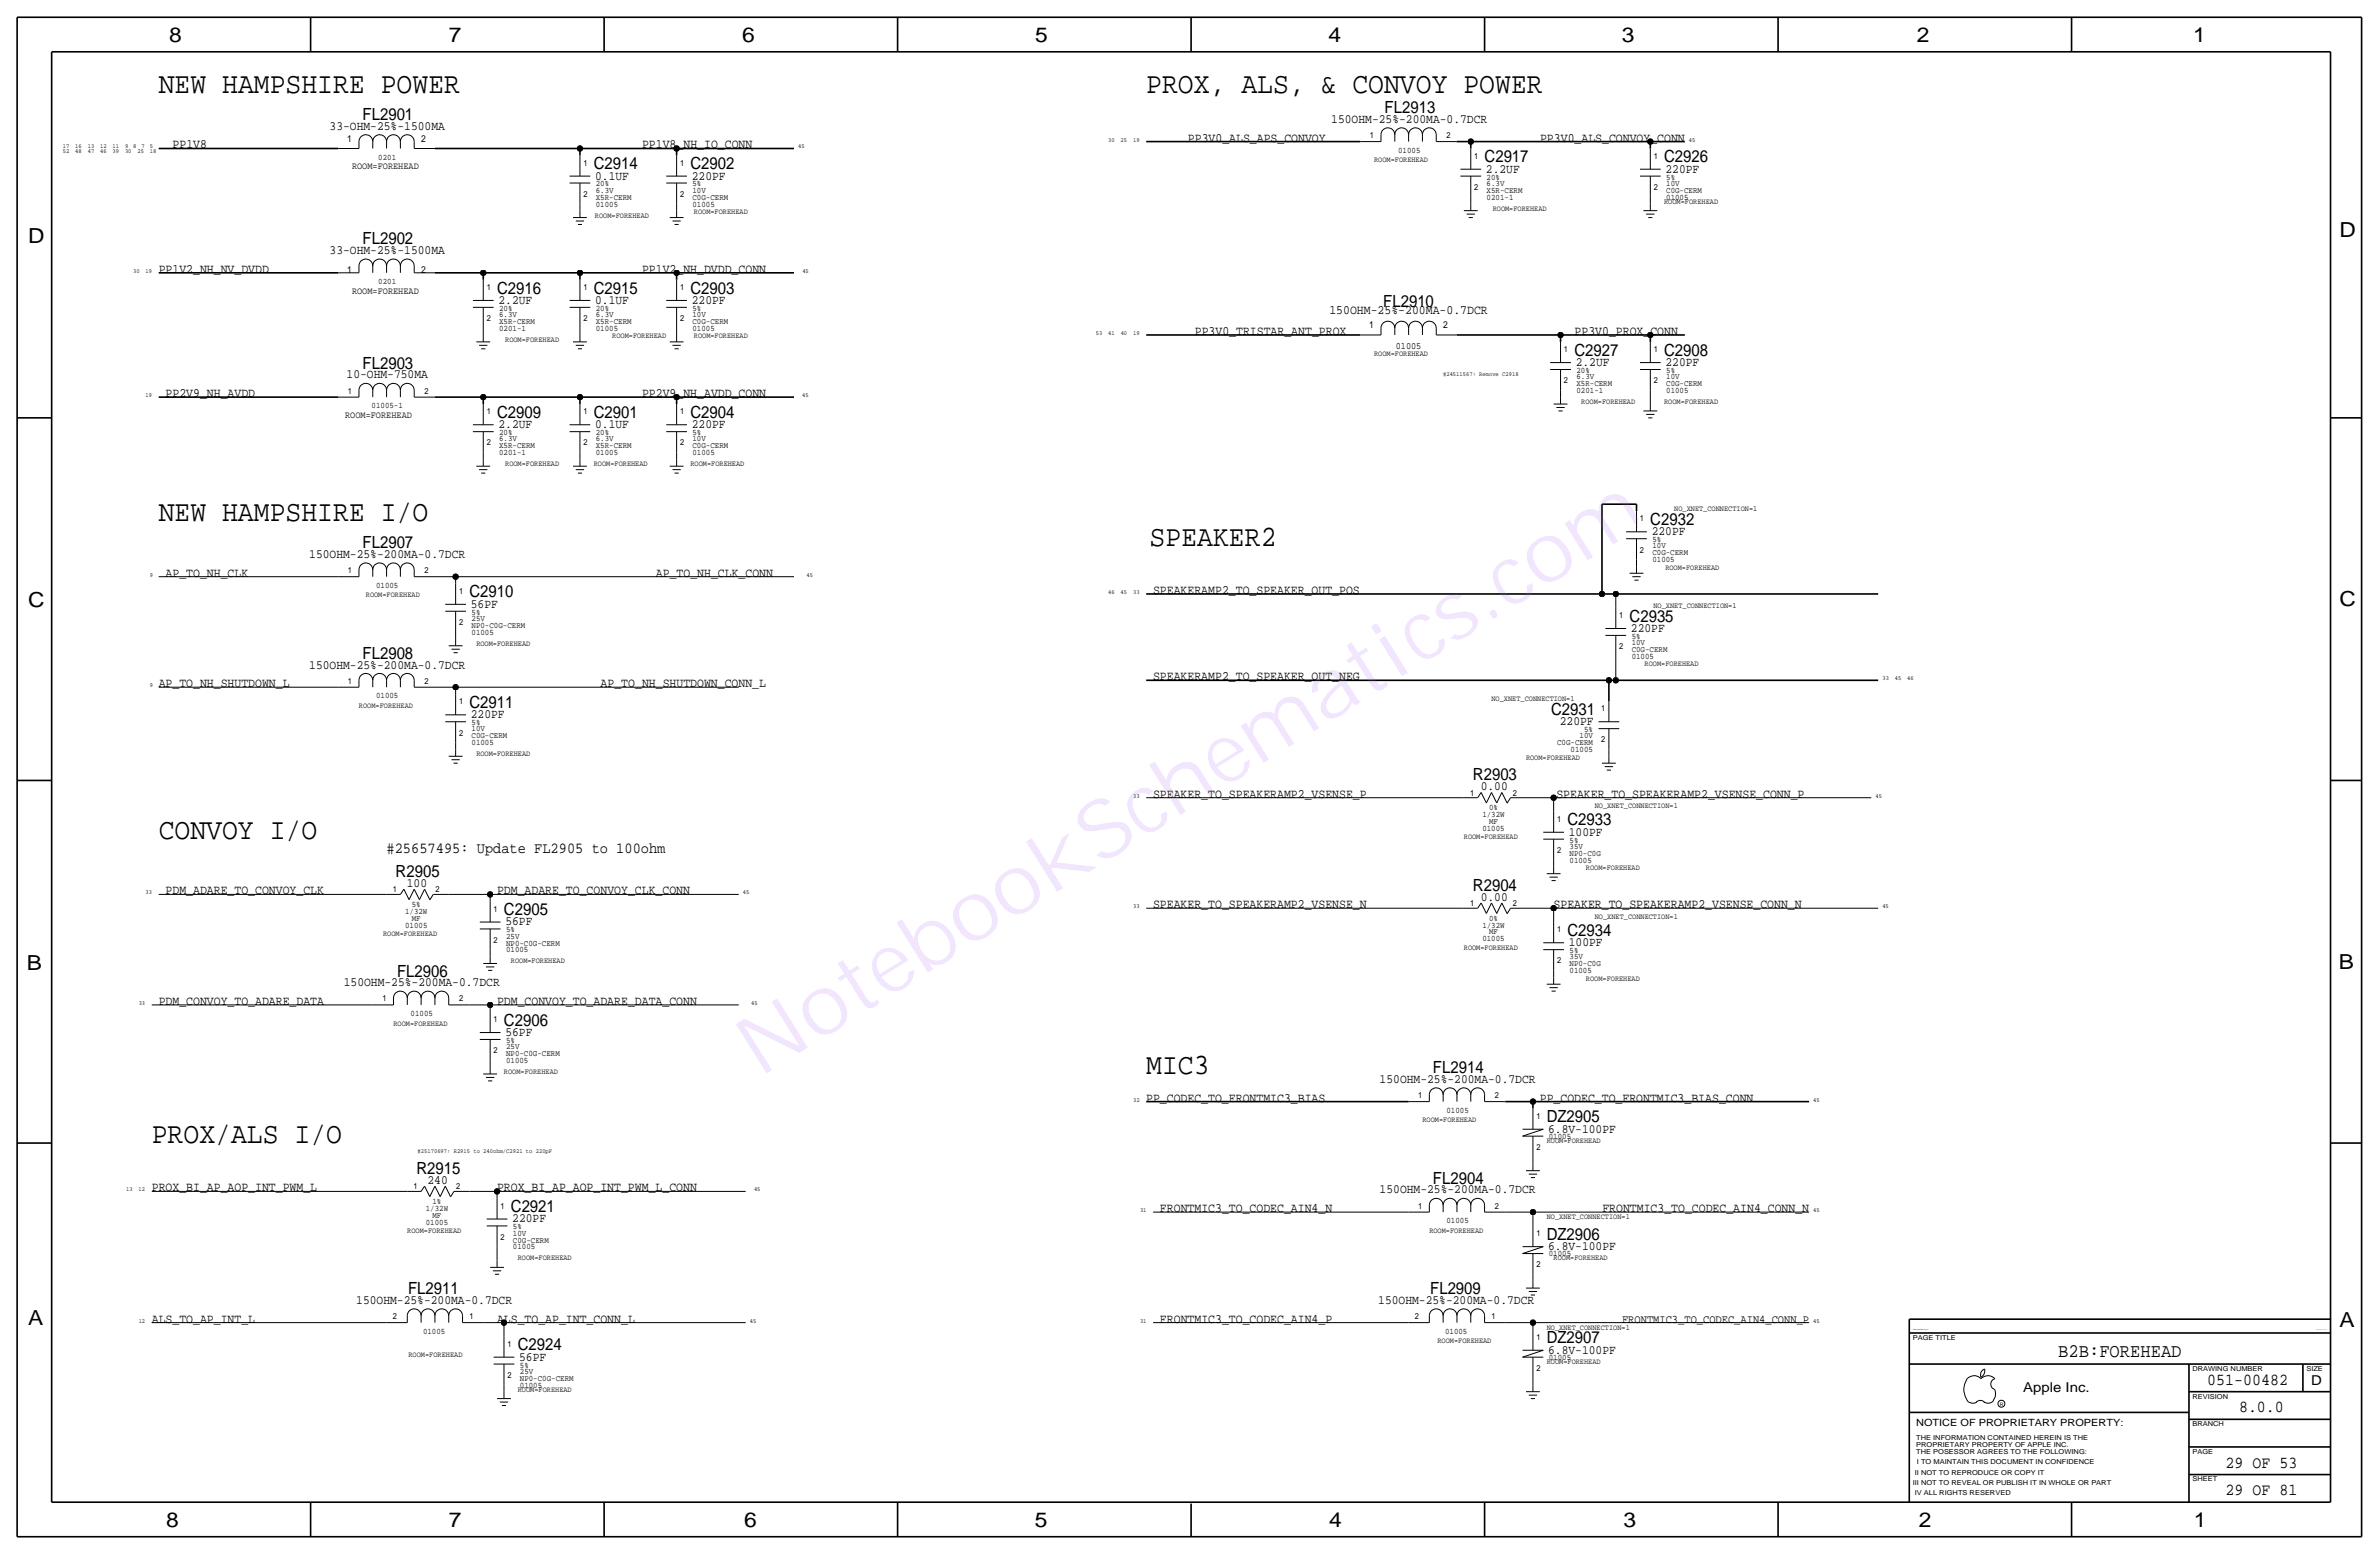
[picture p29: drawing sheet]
<svg xmlns="http://www.w3.org/2000/svg" width="875mm" height="572mm" viewBox="0 0 875 572" stroke-linecap="round" stroke-linejoin="round" font-family="sans-serif">
<defs><g id="words">
<text font-size="30.2" fill="#9f40ff" x="279.3" y="396.5" transform="rotate(-32 279.3 396.5)">NotebookSchematics.com</text>
<g font-size="10.9">
<text x="58.4" y="34.3">NEW HAMPSHIRE POWER</text>
<text x="421.6" y="34.3">PROX, ALS, &amp; CONVOY POWER</text>
<text x="58.4" y="191.8">NEW HAMPSHIRE I/O</text>
<text x="422.9" y="200.7">SPEAKER2</text>
<text x="58.4" y="308.6">CONVOY I/O</text>
<text x="421.6" y="395">MIC3</text>
<text x="55.8" y="420.4">PROX/ALS I/O</text>
</g>
<g font-size="7.6">
<text x="62.2" y="15.5">8</text>
<text x="165" y="15.5">7</text>
<text x="273" y="15.5">6</text>
<text x="380.7" y="15.5">5</text>
<text x="488.6" y="15.5">4</text>
<text x="596.6" y="15.5">3</text>
<text x="705.1" y="15.5">2</text>
<text x="806.7" y="15.5">1</text>
<text x="10.4" y="89.4">D</text>
<text x="860.5" y="87.1">D</text>
<text x="10.4" y="223.3">C</text>
<text x="860.5" y="222.8">C</text>
<text x="9.8" y="356.6">B</text>
<text x="860.3" y="356.4">B</text>
<text x="10.4" y="487.4">A</text>
<text x="860.5" y="488.2">A</text>
<text x="61.2" y="561.6">8</text>
<text x="165" y="561.6">7</text>
<text x="273.8" y="561.6">6</text>
<text x="380.7" y="561.6">5</text>
<text x="488.9" y="561.6">4</text>
<text x="597.1" y="561.6">3</text>
<text x="705.8" y="561.6">2</text>
<text x="806.9" y="561.6">1</text>
</g>
<text font-size="7.1" x="757" y="499.1">B2B:FOREHEAD</text>
<g font-size="6.2">
<text x="509.3" y="41.7">FL2913</text>
<text x="133.4" y="44.2">FL2901</text>
<text x="546" y="59.7">C2917</text>
<text x="612.1" y="59.7">C2926</text>
<text x="218.4" y="62.2">C2914</text>
<text x="253.9" y="62.2">C2902</text>
<text x="133.4" y="89.9">FL2902</text>
<text x="182.8" y="107.9">C2916</text>
<text x="218.4" y="107.9">C2915</text>
<text x="253.9" y="107.9">C2903</text>
<text x="508.8" y="113">FL2910</text>
<text x="579.1" y="130.8">C2927</text>
<text x="612.1" y="130.8">C2908</text>
<text x="133.4" y="135.6">FL2903</text>
<text x="182.8" y="153.7">C2909</text>
<text x="218.4" y="153.7">C2901</text>
<text x="253.9" y="153.7">C2904</text>
<text x="607" y="193">C2932</text>
<text x="133.4" y="201.7">FL2907</text>
<text x="172.7" y="219.7">C2910</text>
<text x="599.4" y="228.6">C2935</text>
<text x="133.4" y="242.3">FL2908</text>
<text x="172.7" y="260.3">C2911</text>
<text x="570.5" y="262.9">C2931</text>
<text x="541.8" y="287">R2903</text>
<text x="576.5" y="303.5">C2933</text>
<text x="145.5" y="322.6">R2905</text>
<text x="541.8" y="327.7">R2904</text>
<text x="185.4" y="336.6">C2905</text>
<text x="576.5" y="344.2">C2934</text>
<text x="146.1" y="359.2">FL2906</text>
<text x="185.4" y="377.2">C2906</text>
<text x="527.1" y="394.7">FL2914</text>
<text x="568.9" y="412.7">DZ2905</text>
<text x="153.1" y="431.8">R2915</text>
<text x="527.1" y="435.4">FL2904</text>
<text x="187.9" y="445.8">C2921</text>
<text x="568.9" y="455.9">DZ2906</text>
<text x="150.1" y="476">FL2911</text>
<text x="526.1" y="476">FL2909</text>
<text x="190.4" y="496.6">C2924</text>
<text x="568.9" y="494">DZ2907</text>
<text x="811.9" y="509.3">051-00482</text>
<text x="823.6" y="519.4">8.0.0</text>
<text x="818.6" y="539.8">29 OF 53</text>
<text x="818.6" y="549.9">29 OF 81</text>
</g>
<text font-size="5.6" x="142.2" y="313.7">#25657495: Update FL2905 to 100ohm</text>
<g font-size="5">
<text x="850.1" y="509.3">D</text>
<text x="744.2" y="511.8">Apple Inc.</text>
</g>
<g font-size="4.7">
<text x="121.2" y="47.8">33-OHM-25%-1500MA</text>
<text x="489.7" y="45.2">150OHM-25%-200MA-0.7DCR</text>
<text x="436.9" y="52.1">PP3V0_ALS_APS_CONVOY</text>
<text x="566.5" y="52.1">PP3V0_ALS_CONVOY_CONN</text>
<text x="63.5" y="54.6">PP1V8</text>
<text x="236.2" y="54.6">PP1V8_NH_IO_CONN</text>
<text x="546.6" y="63.5">2.2UF</text>
<text x="612.6" y="63.5">220PF</text>
<text x="218.9" y="66">0.1UF</text>
<text x="254.5" y="66">220PF</text>
<text x="121.2" y="93.5">33-OHM-25%-1500MA</text>
<text x="58.4" y="100.3">PP1V2_NH_NV_DVDD</text>
<text x="236.2" y="100.3">PP1V2_NH_DVDD_CONN</text>
<text x="183.3" y="111.8">2.2UF</text>
<text x="218.9" y="111.8">0.1UF</text>
<text x="254.5" y="111.8">220PF</text>
<text x="489" y="115.6">150OHM-25%-200MA-0.7DCR</text>
<text x="439.5" y="123.2">PP3V0_TRISTAR_ANT_PROX</text>
<text x="579.1" y="123.2">PP3V0_PROX_CONN</text>
<text x="579.6" y="134.6">2.2UF</text>
<text x="612.6" y="134.6">220PF</text>
<text x="127.5" y="139.2">10-OHM-750MA</text>
<text x="60.9" y="146">PP2V9_NH_AVDD</text>
<text x="236.2" y="146">PP2V9_NH_AVDD_CONN</text>
<text x="183.3" y="157.5">2.2UF</text>
<text x="218.9" y="157.5">0.1UF</text>
<text x="254.5" y="157.5">220PF</text>
<text x="607.5" y="196.9">220PF</text>
<text x="113.8" y="205.2">150OHM-25%-200MA-0.7DCR</text>
<text x="60.9" y="212.1">AP_TO_NH_CLK</text>
<text x="241.3" y="212.1">AP_TO_NH_CLK_CONN</text>
<text x="424.1" y="218.4">SPEAKERAMP2_TO_SPEAKER_OUT_POS</text>
<text x="173.2" y="223.5">56PF</text>
<text x="599.9" y="232.4">220PF</text>
<text x="113.8" y="245.9">150OHM-25%-200MA-0.7DCR</text>
<text x="424.1" y="250.2">SPEAKERAMP2_TO_SPEAKER_OUT_NEG</text>
<text x="58.4" y="252.7">AP_TO_NH_SHUTDOWN_L</text>
<text x="220.9" y="252.7">AP_TO_NH_SHUTDOWN_CONN_L</text>
<text x="173.2" y="264.2">220PF</text>
<text x="573.7" y="266.7">220PF</text>
<text x="424.1" y="293.4">SPEAKER_TO_SPEAKERAMP2_VSENSE_P</text>
<text x="544.6" y="290.6">0.00</text>
<text x="572.5" y="293.4">SPEAKER_TO_SPEAKERAMP2_VSENSE_CONN_P</text>
<text x="577" y="307.3">100PF</text>
<text x="60.9" y="328.9">PDM_ADARE_TO_CONVOY_CLK</text>
<text x="149.6" y="326.1">100</text>
<text x="182.8" y="328.9">PDM_ADARE_TO_CONVOY_CLK_CONN</text>
<text x="424.1" y="334">SPEAKER_TO_SPEAKERAMP2_VSENSE_N</text>
<text x="544.6" y="331.2">0.00</text>
<text x="571.5" y="334">SPEAKER_TO_SPEAKERAMP2_VSENSE_CONN_N</text>
<text x="185.9" y="340.4">56PF</text>
<text x="577" y="348">100PF</text>
<text x="126.5" y="362.7">150OHM-25%-200MA-0.7DCR</text>
<text x="58.4" y="369.6">PDM_CONVOY_TO_ADARE_DATA</text>
<text x="182.8" y="369.6">PDM_CONVOY_TO_ADARE_DATA_CONN</text>
<text x="185.9" y="381">56PF</text>
<text x="507.5" y="398.3">150OHM-25%-200MA-0.7DCR</text>
<text x="421.6" y="405.1">PP_CODEC_TO_FRONTMIC3_BIAS</text>
<text x="566.4" y="405.1">PP_CODEC_TO_FRONTMIC3_BIAS_CONN</text>
<text x="569.4" y="416.6">6.8V-100PF</text>
<text x="157.2" y="435.4">240</text>
<text x="55.8" y="438.1">PROX_BI_AP_AOP_INT_PWM_L</text>
<text x="182.8" y="438.2">PROX_BI_AP_AOP_INT_PWM_L_CONN</text>
<text x="507.5" y="438.9">150OHM-25%-200MA-0.7DCR</text>
<text x="188.4" y="449.6">220PF</text>
<text x="426.7" y="445.8">FRONTMIC3_TO_CODEC_AIN4_N</text>
<text x="589.4" y="445.8">FRONTMIC3_TO_CODEC_AIN4_CONN_N</text>
<text x="569.4" y="459.7">6.8V-100PF</text>
<text x="131" y="479.6">150OHM-25%-200MA-0.7DCR</text>
<text x="506.9" y="479.5">150OHM-25%-200MA-0.7DCR</text>
<text x="55.8" y="486.4">ALS_TO_AP_INT_L</text>
<text x="182.8" y="486.4">ALS_TO_AP_INT_CONN_L</text>
<text x="426.7" y="486.4">FRONTMIC3_TO_CODEC_AIN4_P</text>
<text x="569.4" y="497.8">6.8V-100PF</text>
<text x="191" y="500.4">56PF</text>
</g>
<text font-size="4.3" x="596.6" y="486.4">FRONTMIC3_TO_CODEC_AIN4_CONN_P</text>
<text font-size="3.7" x="704.8" y="524.5">NOTICE OF PROPRIETARY PROPERTY:</text>
<g font-size="3.5">
<text x="127.7" y="52.1">1</text>
<text x="154.9" y="52.1">2</text>
<text x="129.5" y="62.2">ROOM=FOREHEAD</text>
<text x="127.7" y="100.3">1</text>
<text x="154.9" y="100.3">2</text>
<text x="129.5" y="108">ROOM=FOREHEAD</text>
<text x="503.7" y="120.7">1</text>
<text x="530.8" y="120.7">2</text>
<text x="513.4" y="128.3">01005</text>
<text x="126.9" y="153.7">ROOM=FOREHEAD</text>
</g>
<g font-size="3.1">
<text x="503.9" y="50.8">1</text>
<text x="532.1" y="50.8">2</text>
<text x="139.1" y="58.7">0201</text>
<text x="514.2" y="56.1">01005</text>
<text x="542.2" y="58.4">1</text>
<text x="608.3" y="58.4">1</text>
<text x="214.6" y="61">1</text>
<text x="250.1" y="61">1</text>
<text x="219.2" y="70.9">6.3V</text>
<text x="219.2" y="68.6">20%</text>
<text x="254.7" y="68.6">5%</text>
<text x="254.7" y="70.9">10V</text>
<text x="542.2" y="69.9">2</text>
<text x="546.8" y="70.9">X5R-CERM</text>
<text x="546.8" y="68.3">6.3V</text>
<text x="546.8" y="66">20%</text>
<text x="608.3" y="69.9">2</text>
<text x="612.8" y="66">5%</text>
<text x="612.8" y="68.3">10V</text>
<text x="612.8" y="70.9">C0G-CERM</text>
<text x="214.6" y="72.4">2</text>
<text x="219.2" y="73.4">X5R-CERM</text>
<text x="219.2" y="75.9">01005</text>
<text x="250.1" y="72.4">2</text>
<text x="254.7" y="73.4">C0G-CERM</text>
<text x="254.7" y="75.9">01005</text>
<text x="546.8" y="73.4">0201-1</text>
<text x="612.8" y="73.4">01005</text>
<text x="139.1" y="104.4">0201</text>
<text x="179" y="106.7">1</text>
<text x="214.6" y="106.7">1</text>
<text x="250.1" y="106.7">1</text>
<text x="179" y="118.1">2</text>
<text x="183.6" y="116.6">6.3V</text>
<text x="183.6" y="119.1">X5R-CERM</text>
<text x="183.6" y="114.3">20%</text>
<text x="214.6" y="118.1">2</text>
<text x="219.2" y="119.1">X5R-CERM</text>
<text x="219.2" y="116.6">6.3V</text>
<text x="219.2" y="114.3">20%</text>
<text x="250.1" y="118.1">2</text>
<text x="254.7" y="114.3">5%</text>
<text x="254.7" y="116.6">10V</text>
<text x="254.7" y="119.1">C0G-CERM</text>
<text x="183.6" y="121.7">0201-1</text>
<text x="219.2" y="121.7">01005</text>
<text x="254.7" y="121.7">01005</text>
<text x="575.3" y="129.5">1</text>
<text x="608.3" y="129.5">1</text>
<text x="579.8" y="137.2">20%</text>
<text x="612.8" y="137.2">5%</text>
<text x="575.3" y="141">2</text>
<text x="579.8" y="142">X5R-CERM</text>
<text x="579.8" y="139.4">6.3V</text>
<text x="608.3" y="141">2</text>
<text x="612.8" y="142">C0G-CERM</text>
<text x="612.8" y="139.4">10V</text>
<text x="128" y="144.8">1</text>
<text x="156.2" y="144.8">2</text>
<text x="579.8" y="144.5">0201-1</text>
<text x="612.8" y="144.5">01005</text>
<text x="136.7" y="150.1">01005-1</text>
<text x="179" y="152.4">1</text>
<text x="214.6" y="152.4">1</text>
<text x="250.1" y="152.4">1</text>
<text x="183.6" y="160">20%</text>
<text x="219.2" y="160">20%</text>
<text x="254.7" y="160">5%</text>
<text x="179" y="163.8">2</text>
<text x="183.6" y="167.4">0201-1</text>
<text x="183.6" y="164.8">X5R-CERM</text>
<text x="183.6" y="162.3">6.3V</text>
<text x="214.6" y="163.8">2</text>
<text x="219.2" y="164.8">X5R-CERM</text>
<text x="219.2" y="162.3">6.3V</text>
<text x="219.2" y="167.4">01005</text>
<text x="250.1" y="163.8">2</text>
<text x="254.7" y="167.4">01005</text>
<text x="254.7" y="164.8">C0G-CERM</text>
<text x="254.7" y="162.3">10V</text>
<text x="603.2" y="191.8">1</text>
<text x="603.2" y="203.2">2</text>
<text x="607.8" y="201.7">10V</text>
<text x="607.8" y="199.4">5%</text>
<text x="607.8" y="204.2">C0G-CERM</text>
<text x="607.8" y="206.8">01005</text>
<text x="128" y="210.8">1</text>
<text x="156.2" y="210.8">2</text>
<text x="138.3" y="216.2">01005</text>
<text x="168.9" y="218.4">1</text>
<text x="173.4" y="226.1">5%</text>
<text x="595.6" y="227.3">1</text>
<text x="168.9" y="229.9">2</text>
<text x="173.4" y="233.4">01005</text>
<text x="173.4" y="228.3">25V</text>
<text x="173.4" y="230.9">NP0-C0G-CERM</text>
<text x="595.6" y="238.8">2</text>
<text x="600.2" y="234.9">5%</text>
<text x="600.2" y="239.8">C0G-CERM</text>
<text x="600.2" y="237.2">10V</text>
<text x="600.2" y="242.3">01005</text>
<text x="128" y="251.5">1</text>
<text x="156.2" y="251.5">2</text>
<text x="138.3" y="256.8">01005</text>
<text x="168.9" y="259.1">1</text>
<text x="589" y="261.6">1</text>
<text x="173.4" y="269">10V</text>
<text x="173.4" y="266.7">5%</text>
<text x="582.6" y="269.2">5%</text>
<text x="168.9" y="270.5">2</text>
<text x="173.4" y="274.1">01005</text>
<text x="173.4" y="271.5">C0G-CERM</text>
<text x="572.7" y="274.1">C0G-CERM</text>
<text x="581" y="271.5">10V</text>
<text x="589" y="273.1">2</text>
<text x="577.7" y="276.6">01005</text>
<text x="540.7" y="292.6">1</text>
<text x="556.5" y="292.6">2</text>
<text x="547.7" y="297.9">0%</text>
<text x="545.2" y="305.6">01005</text>
<text x="545.2" y="300.5">1/32W</text>
<text x="547.7" y="303">MF</text>
<text x="572.7" y="302.3">1</text>
<text x="577.3" y="309.9">5%</text>
<text x="572.7" y="313.7">2</text>
<text x="577.3" y="317.2">01005</text>
<text x="577.3" y="314.7">NP0-C0G</text>
<text x="577.3" y="312.2">35V</text>
<text x="144.5" y="328.2">1</text>
<text x="160.2" y="328.2">2</text>
<text x="151.5" y="333.5">5%</text>
<text x="181.6" y="335.3">1</text>
<text x="540.7" y="333.2">1</text>
<text x="556.5" y="333.2">2</text>
<text x="149" y="336">1/32W</text>
<text x="149" y="341.1">01005</text>
<text x="151.5" y="338.6">MF</text>
<text x="545.2" y="341.1">1/32W</text>
<text x="547.7" y="338.6">0%</text>
<text x="181.6" y="346.7">2</text>
<text x="186.1" y="347.7">NP0-C0G-CERM</text>
<text x="186.1" y="345.2">25V</text>
<text x="186.1" y="342.9">5%</text>
<text x="545.2" y="346.2">01005</text>
<text x="547.7" y="343.7">MF</text>
<text x="572.7" y="342.9">1</text>
<text x="186.1" y="350.3">01005</text>
<text x="577.3" y="350.5">5%</text>
<text x="577.3" y="352.8">35V</text>
<text x="572.7" y="354.3">2</text>
<text x="577.3" y="357.9">01005</text>
<text x="577.3" y="355.3">NP0-C0G</text>
<text x="140.7" y="368.3">1</text>
<text x="168.9" y="368.3">2</text>
<text x="151" y="373.6">01005</text>
<text x="181.6" y="375.9">1</text>
<text x="186.1" y="383.5">5%</text>
<text x="181.6" y="387.4">2</text>
<text x="186.1" y="388.4">NP0-C0G-CERM</text>
<text x="186.1" y="385.8">25V</text>
<text x="186.1" y="390.9">01005</text>
<text x="521.7" y="403.9">1</text>
<text x="549.9" y="403.9">2</text>
<text x="532" y="409.2">01005</text>
<text x="565.1" y="411.5">1</text>
<text x="569.7" y="418.8">01005</text>
<text x="565.1" y="422.9">2</text>
<text x="152.1" y="437.4">1</text>
<text x="167.8" y="437.4">2</text>
<text x="159.1" y="442.7">1%</text>
<text x="156.6" y="445.3">1/32W</text>
<text x="159.1" y="447.8">MF</text>
<text x="184.1" y="444.5">1</text>
<text x="521.7" y="444.5">1</text>
<text x="532" y="449.8">01005</text>
<text x="549.9" y="444.5">2</text>
<text x="156.6" y="450.3">01005</text>
<text x="184.1" y="455.9">2</text>
<text x="188.7" y="454.4">10V</text>
<text x="188.7" y="452.1">5%</text>
<text x="565.1" y="454.7">1</text>
<text x="188.7" y="456.9">C0G-CERM</text>
<text x="188.7" y="459.5">01005</text>
<text x="565.1" y="466.1">2</text>
<text x="569.7" y="462">01005</text>
<text x="144.5" y="485.1">2</text>
<text x="172.7" y="485.1">1</text>
<text x="520.4" y="485.1">2</text>
<text x="548.6" y="485.1">1</text>
<text x="155.6" y="490.5">01005</text>
<text x="531.5" y="490.5">01005</text>
<text x="186.6" y="495.3">1</text>
<text x="565.1" y="492.8">1</text>
<text x="191.2" y="502.9">5%</text>
<text x="569.7" y="500.1">01005</text>
<text x="186.6" y="506.7">2</text>
<text x="191.2" y="507.7">NP0-C0G-CERM</text>
<text x="191.2" y="505.2">25V</text>
<text x="565.1" y="504.2">2</text>
<text x="191.2" y="510.3">01005</text>
</g>
<g font-size="2.9">
<text x="505.4" y="59.7">ROOM=FOREHEAD</text>
<text x="549" y="77.5">ROOM=FOREHEAD</text>
<text x="612.1" y="74.9">ROOM=FOREHEAD</text>
<text x="218.8" y="80">ROOM=FOREHEAD</text>
<text x="255.2" y="78.7">ROOM=FOREHEAD</text>
<text x="185.8" y="125.7">ROOM=FOREHEAD</text>
<text x="225.2" y="124.5">ROOM=FOREHEAD</text>
<text x="255.2" y="124.5">ROOM=FOREHEAD</text>
<text x="505.4" y="130.8">ROOM=FOREHEAD</text>
<text x="581.6" y="148.6">ROOM=FOREHEAD</text>
<text x="612.1" y="148.6">ROOM=FOREHEAD</text>
<text x="185.8" y="171.5">ROOM=FOREHEAD</text>
<text x="218.4" y="171.5">ROOM=FOREHEAD</text>
<text x="253.9" y="171.5">ROOM=FOREHEAD</text>
<text x="615.8" y="188">NO_XNET_CONNECTION=1</text>
<text x="612.5" y="209.5">ROOM=FOREHEAD</text>
<text x="134.6" y="219.7">ROOM=FOREHEAD</text>
<text x="608.2" y="223.5">NO_XNET_CONNECTION=1</text>
<text x="175.2" y="237.5">ROOM=FOREHEAD</text>
<text x="604.9" y="245.1">ROOM=FOREHEAD</text>
<text x="548.6" y="257.8">NO_XNET_CONNECTION=1</text>
<text x="132" y="260.3">ROOM=FOREHEAD</text>
<text x="175.2" y="278.1">ROOM=FOREHEAD</text>
<text x="561.3" y="279.4">ROOM=FOREHEAD</text>
<text x="586.6" y="297.2">NO_XNET_CONNECTION=1</text>
<text x="538.4" y="308.6">ROOM=FOREHEAD</text>
<text x="583.3" y="320">ROOM=FOREHEAD</text>
<text x="586.6" y="337.8">NO_XNET_CONNECTION=1</text>
<text x="140.9" y="344.2">ROOM=FOREHEAD</text>
<text x="538.4" y="349.3">ROOM=FOREHEAD</text>
<text x="187.9" y="354.3">ROOM=FOREHEAD</text>
<text x="583.3" y="360.7">ROOM=FOREHEAD</text>
<text x="144.7" y="377.2">ROOM=FOREHEAD</text>
<text x="185.4" y="395">ROOM=FOREHEAD</text>
<text x="523.2" y="412.8">ROOM=FOREHEAD</text>
<text x="568.9" y="420.4">ROOM=FOREHEAD</text>
<text x="568.9" y="448.3">NO_XNET_CONNECTION=1</text>
<text x="149.8" y="453.4">ROOM=FOREHEAD</text>
<text x="525.7" y="453.4">ROOM=FOREHEAD</text>
<text x="190.4" y="463.6">ROOM=FOREHEAD</text>
<text x="571.5" y="463.6">ROOM=FOREHEAD</text>
<text x="568.9" y="489">NO_XNET_CONNECTION=1</text>
<text x="528.7" y="494">ROOM=FOREHEAD</text>
<text x="150.3" y="499.1">ROOM=FOREHEAD</text>
<text x="568.9" y="501.6">ROOM=FOREHEAD</text>
<text x="190.4" y="511.8">ROOM=FOREHEAD</text>
</g>
<g font-size="2.5">
<text x="703.5" y="492.8">PAGE TITLE</text>
<text x="806.4" y="504.2">DRAWING NUMBER</text>
<text x="848.3" y="504.2">SIZE</text>
<text x="806.4" y="514.4">REVISION</text>
<text x="806.4" y="524.5">BRANCH</text>
<text x="704.8" y="532.1">PROPRIETARY PROPERTY OF APPLE INC.</text>
<text x="704.8" y="529.6">THE INFORMATION CONTAINED HEREIN IS THE</text>
<text x="704.8" y="534.7">THE POSESSOR AGREES TO THE FOLLOWING:</text>
<text x="705.1" y="538.5">I TO MAINTAIN THIS DOCUMENT IN CONFIDENCE</text>
<text x="806.4" y="534.7">PAGE</text>
<text x="704.3" y="542.3">II NOT TO REPRODUCE OR COPY IT</text>
<text x="806.4" y="544.8">SHEET</text>
<text x="703.5" y="546.1">III NOT TO REVEAL OR PUBLISH IT IN WHOLE OR PART</text>
<text x="704.3" y="549.9">IV ALL RIGHTS RESERVED</text>
</g>
<g font-size="2.3">
<text x="407.6" y="52.1">30</text>
<text x="412.2" y="52.1">25</text>
<text x="416.8" y="52.1">19</text>
<text x="621.2" y="52.1">45</text>
<text x="23.1" y="56.4">52</text>
<text x="23.1" y="54.6">17</text>
<text x="27.7" y="56.4">48</text>
<text x="27.7" y="54.6">16</text>
<text x="32.3" y="56.4">47</text>
<text x="32.3" y="54.6">13</text>
<text x="36.8" y="56.4">46</text>
<text x="36.8" y="54.6">12</text>
<text x="41.4" y="56.4">39</text>
<text x="41.4" y="54.6">11</text>
<text x="46" y="56.4">30</text>
<text x="46" y="54.6">9</text>
<text x="49" y="54.6">8</text>
<text x="50.6" y="56.4">25</text>
<text x="52.1" y="54.6">7</text>
<text x="55.1" y="56.4">18</text>
<text x="55.1" y="54.6">5</text>
<text x="293.6" y="54.6">45</text>
<text x="49" y="100.3">30</text>
<text x="53.6" y="100.3">19</text>
<text x="295.1" y="100.3">45</text>
<text x="403.1" y="123.2">53</text>
<text x="407.6" y="123.2">41</text>
<text x="412.2" y="123.2">40</text>
<text x="416.8" y="123.2">19</text>
<text x="530.8" y="138.4">#24511567: Remove C2918</text>
<text x="53.6" y="146.1">19</text>
<text x="295.1" y="146.1">45</text>
<text x="55.1" y="212.1">9</text>
<text x="296.6" y="212.1">45</text>
<text x="407.6" y="218.4">46</text>
<text x="412.2" y="218.4">45</text>
<text x="416.8" y="218.4">33</text>
<text x="692.4" y="250.2">33</text>
<text x="696.9" y="250.2">45</text>
<text x="701.5" y="250.2">46</text>
<text x="55.1" y="252.7">9</text>
<text x="416.8" y="293.4">33</text>
<text x="689.8" y="293.4">45</text>
<text x="53.5" y="328.9">33</text>
<text x="273.3" y="328.9">45</text>
<text x="416.8" y="334">33</text>
<text x="692.4" y="334">45</text>
<text x="51" y="369.6">33</text>
<text x="276.3" y="369.6">45</text>
<text x="416.8" y="405.1">32</text>
<text x="667" y="405.1">45</text>
<text x="153.6" y="424.2">#25170697: R2915 to 240ohm/C2921 to 220pF</text>
<text x="46.4" y="438.1">13</text>
<text x="51" y="438.2">12</text>
<text x="277.3" y="438.2">45</text>
<text x="419.3" y="445.8">31</text>
<text x="667" y="445.8">45</text>
<text x="51" y="486.4">12</text>
<text x="275.8" y="486.4">45</text>
<text x="419.3" y="486.4">31</text>
<text x="667" y="486.4">45</text>
</g>
<text font-size="1.8" x="735.5" y="516.9">R</text>
<text font-size=".7" x="703.5" y="488.9">SYNC_MASTER=Sync</text>
<text font-size=".4" x="851.9" y="489">SYNC_DATE=06/06/2016</text>
</g></defs>
<g fill="none" stroke="#000" stroke-width=".37">
<path d="M124.4 54.6h7.6zM132 52.1a2.54 2.54 0 0 1 2.6-2.6 2.54 2.54 0 0 1 2.5 2.6 2.54 2.54 0 0 1 2.5-2.6 2.54 2.54 0 0 1 2.6 2.6 2.54 2.54 0 0 1 2.5-2.6 2.54 2.54 0 0 1 2.6 2.6 2.54 2.54 0 0 1 2.5-2.6 2.54 2.54 0 0 1 2.5 2.6M132 52.1v2.5zM137.1 52.1v2.5zM142.2 52.1v2.5zM147.3 52.1v2.5zM152.3 52.1v2.5zM152.3 54.6h7.7zM213.3 57.2v7.6zM248.9 57.2v7.6zM500.3 52.1h7.7zM508 49.5v2.6z"/>
<path d="M508 49.5a2.54 2.54 0 0 1 2.5-2.5 2.54 2.54 0 0 1 2.5 2.5 2.54 2.54 0 0 1 2.6-2.5 2.54 2.54 0 0 1 2.5 2.5 2.54 2.54 0 0 1 2.6-2.5 2.54 2.54 0 0 1 2.5 2.5 2.54 2.54 0 0 1 2.5-2.5 2.54 2.54 0 0 1 2.6 2.5M513 49.5v2.6zM518.1 49.5v2.6zM523.2 49.5v2.6zM528.3 49.5v2.6zM528.3 52.1h7.6zM541 54.6v7.6zM607 54.6v7.6zM209.5 67.3h7.6zM209.5 64.8h7.6zM213.3 74.9v2.6zM213.3 77.5v2.5z"/>
<path d="M213.3 67.3v7.6zM245.1 67.3h7.6zM245.1 64.8h7.6zM248.9 74.9v2.6zM248.9 67.3v7.6zM248.9 77.5v2.5zM537.2 64.8h7.6zM537.2 62.2h7.6zM538.4 77.5h5.1zM539.4 78.7h3.1zM541 72.4v2.5zM541 64.8v7.6z"/>
<path d="M541 74.9v2.6zM603.2 64.8h7.6zM603.2 62.2h7.6zM604.5 77.5h5.1zM605.5 78.7h3zM607 72.4v2.5zM607 74.9v2.6zM607 64.8v7.6zM132 97.8a2.54 2.54 0 0 1 2.6-2.5 2.54 2.54 0 0 1 2.5 2.5 2.54 2.54 0 0 1 2.5-2.5 2.54 2.54 0 0 1 2.6 2.5 2.54 2.54 0 0 1 2.5-2.5 2.54 2.54 0 0 1 2.6 2.5 2.54 2.54 0 0 1 2.5-2.5 2.54 2.54 0 0 1 2.5 2.5M132 97.8v2.5zM137.1 97.8v2.5zM142.2 97.8v2.5z"/>
<path d="M147.3 97.8v2.5zM152.3 97.8v2.5zM210.8 80h5zM211.8 81.3h3zM212.5 82.6h1.6zM246.3 80h5.1zM247.3 81.3h3.1zM248.1 82.6h1.5zM540.2 80h1.5zM606.2 80h1.6zM124.4 100.3h7.6zM152.3 100.3h7.7z"/>
<path d="M173.9 110.5h7.7zM173.9 113h7.7zM177.7 102.9v7.6zM177.7 113v7.7zM209.5 113h7.6zM209.5 110.5h7.6zM213.3 102.9v7.6zM213.3 113v7.7zM245.1 113h7.6zM245.1 110.5h7.6zM248.9 102.9v7.6zM248.9 113v7.7z"/>
<path d="M175.2 125.7h5.1zM176.2 127h3.1zM177 128.3h1.5zM177.7 120.7v2.5zM177.7 123.2v2.5zM210.8 125.7h5zM211.8 127h3zM212.5 128.3h1.6zM213.3 120.6v2.6zM213.3 123.2v2.5zM246.3 125.7h5.1zM247.3 127h3.1z"/>
<path d="M248.1 128.3h1.5zM248.9 120.6v2.6zM248.9 123.2v2.5zM500.3 123.2h7.7zM508 120.7v2.5zM508 120.7a2.54 2.54 0 0 1 2.5-2.6 2.54 2.54 0 0 1 2.5 2.6 2.54 2.54 0 0 1 2.6-2.6 2.54 2.54 0 0 1 2.5 2.6 2.54 2.54 0 0 1 2.6-2.6 2.54 2.54 0 0 1 2.5 2.6 2.54 2.54 0 0 1 2.5-2.6 2.54 2.54 0 0 1 2.6 2.6M513 120.7v2.5zM518.1 120.7v2.5zM523.2 120.7v2.5zM528.3 120.7v2.5zM528.3 123.2h7.6zM570.2 135.9h7.6z"/>
<path d="M570.2 133.4h7.6zM574 125.7v7.7zM574 135.9v7.6zM603.2 135.9h7.6zM603.2 133.4h7.6zM607 125.7v7.7zM607 135.9v7.6zM124.4 146.1h7.6zM132 143.5a2.54 2.54 0 0 1 2.6-2.5 2.54 2.54 0 0 1 2.5 2.5 2.54 2.54 0 0 1 2.5-2.5 2.54 2.54 0 0 1 2.6 2.5 2.54 2.54 0 0 1 2.5-2.5 2.54 2.54 0 0 1 2.6 2.5 2.54 2.54 0 0 1 2.5-2.5 2.54 2.54 0 0 1 2.5 2.5M132 143.5v2.6zM137.1 143.5v2.6zM142.2 143.5v2.6z"/>
<path d="M147.3 143.5v2.6zM152.3 143.5v2.6zM152.3 146.1h7.7zM173.9 156.2h7.7zM173.9 158.8h7.7zM177.7 148.6v7.6zM177.7 158.7v7.7zM209.5 158.8h7.6zM209.5 156.2h7.6zM213.3 148.6v7.6zM213.3 158.7v7.7zM245.1 158.8h7.6z"/>
<path d="M245.1 156.2h7.6zM248.9 148.6v7.6zM248.9 158.7v7.7zM571.5 148.6h5zM572.5 149.9h3zM573.2 151.1h1.6zM574 143.5v2.6zM574 146.1v2.5zM604.5 151.1h5.1zM605.5 152.4h3zM606.2 153.7h1.6zM607 143.5v5.1z"/>
<path d="M607 148.6v2.5zM175.2 171.5h5.1zM176.2 172.7h3.1zM177 174h1.5zM177.7 166.4v2.5zM177.7 168.9v2.6zM210.8 171.5h5zM211.8 172.7h3zM212.5 174h1.6zM213.3 166.4v2.5zM213.3 168.9v2.6zM246.3 171.5h5.1z"/>
<path d="M247.3 172.7h3.1zM248.1 174h1.5zM248.9 166.4v2.5zM248.9 168.9v2.6zM598.1 195.6h7.6zM598.1 198.1h7.6zM601.9 188v7.6zM601.9 198.1v7.6zM58.4 212.1h66zM124.4 212.1h7.6zM132 209.6a2.54 2.54 0 0 1 2.6-2.6 2.54 2.54 0 0 1 2.5 2.6 2.54 2.54 0 0 1 2.5-2.6 2.54 2.54 0 0 1 2.6 2.6 2.54 2.54 0 0 1 2.5-2.6 2.54 2.54 0 0 1 2.6 2.6 2.54 2.54 0 0 1 2.5-2.6 2.54 2.54 0 0 1 2.5 2.6M132 209.6v2.5z"/>
<path d="M137.1 209.6v2.5zM142.2 209.6v2.5zM147.3 209.6v2.5zM152.3 209.6v2.5zM152.3 212.1h7.7zM160 212.1h7.6zM167.6 212.1v2.5zM167.6 214.6v7.7zM167.6 212.1h124.4zM594.3 218.4v5.1zM599.4 210.8h5.1zM600.4 212.1h3.1z"/>
<path d="M601.2 213.4h1.5zM601.9 205.7v2.6zM601.9 208.3v2.5zM163.8 224.8h7.6zM163.8 222.3h7.6zM165 237.5h5.1zM166.1 238.8h3zM167.6 232.4v2.6zM167.6 235v2.5zM167.6 224.8v7.6zM590.5 233.7h7.6zM590.5 231.1h7.6z"/>
<path d="M594.3 223.5v7.6zM594.3 233.7v7.6zM58.4 252.7h66zM124.4 252.7h7.6zM132 250.2a2.54 2.54 0 0 1 2.6-2.5 2.54 2.54 0 0 1 2.5 2.5 2.54 2.54 0 0 1 2.5-2.5 2.54 2.54 0 0 1 2.6 2.5 2.54 2.54 0 0 1 2.5-2.5 2.54 2.54 0 0 1 2.6 2.5 2.54 2.54 0 0 1 2.5-2.5 2.54 2.54 0 0 1 2.5 2.5M132 250.2v2.5zM137.1 250.2v2.5zM142.2 250.2v2.5zM147.3 250.2v2.5zM152.3 250.2v2.5zM152.3 252.7h7.7zM160 252.7h7.6z"/>
<path d="M166.8 240h1.6zM167.6 252.7h104.1zM167.6 252.7v2.6zM167.6 255.3v7.6zM591.8 257.8v7.6zM594.3 241.3v8.9zM163.8 265.4h7.6zM163.8 262.9h7.6zM165 278.1h5.1zM166.1 279.4h3zM167.6 273.1v2.5zM167.6 275.6v2.5z"/>
<path d="M167.6 265.4v7.7zM588 265.4h7.6zM588 268h7.6zM591.8 275.6v2.5zM591.8 268v7.6zM591.8 278.1v2.6zM166.8 280.7h1.6zM421.6 293.4h116.8zM538.4 293.4h5.1zM544.8 291.4l1.9 3.9zM544.8 291.4l-1.3 2zM548.6 291.4l-1.9 3.9z"/>
<path d="M548.6 291.4l1.9 3.9zM552.4 291.4l-1.9 3.9zM552.4 291.4l1.9 3.9zM555.6 293.4l-1.3 2zM555.6 293.4h5.7zM561.3 293.4h10.2zM571.5 293.4v5zM571.5 298.5v7.6zM571.5 293.4h116.8zM589.2 280.7h5.1zM590.2 281.9h3.1zM591 283.2h1.5z"/>
<path d="M567.6 308.6h7.7zM567.6 306.1h7.7zM571.5 316.2v2.6zM571.5 308.6v7.6zM571.5 318.8v2.5zM58.4 328.9h83.8zM142.2 328.9h5.1zM148.5 327l-1.2 1.9zM148.5 327l2 3.9zM152.3 327l2 3.9zM152.3 327l-1.8 3.9zM156.2 327l-1.9 3.9z"/>
<path d="M156.2 327l1.9 3.9zM159.4 328.9l-1.3 2.1zM159.4 328.9h5.6zM165 328.9h15.3zM176.5 339.1h7.6zM180.3 328.9h91.4zM180.3 328.9v2.6zM180.3 331.5v7.6zM421.6 334h116.8zM538.4 334h5.1zM544.8 332.1l1.9 3.8zM544.8 332.1l-1.3 1.9z"/>
<path d="M548.6 332.1l-1.9 3.8zM548.6 332.1l1.9 3.8zM552.4 332.1l-1.9 3.8zM552.4 332.1l1.9 3.8zM555.6 334l-1.3 2zM555.6 334h5.7zM561.3 334h10.2zM568.9 321.3h5.1zM569.9 322.6h3.1zM570.7 323.9h1.5zM571.5 334v5.1zM571.5 339.1v7.6z"/>
<path d="M571.5 334h119.3zM176.5 341.6h7.6zM177.7 354.3h5.1zM178.8 355.6h3zM179.5 356.9h1.6zM180.3 349.3v2.5zM180.3 351.8v2.5zM180.3 341.6v7.6zM567.6 349.2h7.7zM567.6 346.7h7.7zM571.5 356.9v2.5zM571.5 349.2v7.7z"/>
<path d="M571.5 359.4v2.5zM55.8 369.6h81.3zM137.1 369.6h7.6zM144.7 367a2.54 2.54 0 0 1 2.6-2.5 2.54 2.54 0 0 1 2.5 2.5 2.54 2.54 0 0 1 2.5-2.5 2.54 2.54 0 0 1 2.6 2.5 2.54 2.54 0 0 1 2.5-2.5 2.54 2.54 0 0 1 2.6 2.5 2.54 2.54 0 0 1 2.5-2.5 2.54 2.54 0 0 1 2.5 2.5M144.7 367v2.6zM149.8 367v2.6zM154.9 367v2.6zM160 367v2.6zM165 367v2.6zM165 369.6h7.7zM172.7 369.6h7.6zM176.5 379.7h7.6z"/>
<path d="M180.3 369.6h91.4zM180.3 369.6v2.5zM180.3 372.1v7.6zM568.9 362h5.1zM569.9 363.2h3.1zM570.7 364.5h1.5zM176.5 382.3h7.6zM177.7 395h5.1zM178.8 396.2h3zM179.5 397.5h1.6zM180.3 389.9v2.5zM180.3 392.4v2.6z"/>
<path d="M180.3 382.3v7.6zM518.1 405.1h7.6zM525.7 402.6v2.5zM525.7 402.6a2.54 2.54 0 0 1 2.6-2.5 2.54 2.54 0 0 1 2.5 2.5 2.54 2.54 0 0 1 2.6-2.5 2.54 2.54 0 0 1 2.5 2.5 2.54 2.54 0 0 1 2.5-2.5 2.54 2.54 0 0 1 2.6 2.5 2.54 2.54 0 0 1 2.5-2.5 2.54 2.54 0 0 1 2.6 2.5M530.8 402.6v2.5zM535.9 402.6v2.5zM541 402.6v2.5zM546.1 405.1h7.6zM546.1 402.6v2.5zM560 417.8h7.6zM560 417.8l7.6-2.5zM560 415.3h7.6z"/>
<path d="M563.8 407.7v7.6zM563.8 417.8v7.7zM55.8 438.1h94zM149.8 438.1h5.1zM156.2 436.2l-1.3 1.9zM156.2 436.2l1.9 3.9zM160 436.2l-1.9 3.9zM160 436.2l1.9 3.9zM163.8 436.2l-1.9 3.9zM163.8 436.2l1.9 3.9zM167 438.2l-1.3 2zM167 438.1h5.7z"/>
<path d="M172.7 438.1h10.1zM182.8 438.1h91.5zM182.8 438.2v2.5zM561.3 430.5h5.1zM562.3 431.8h3.1zM563.1 433.1h1.5zM563.8 425.5v2.5zM563.8 428v2.5zM179 448.3h7.6zM179 450.9h7.6zM182.8 458.5v5.1zM182.8 440.7v7.6z"/>
<path d="M182.8 450.9v7.6zM424.1 445.8h94zM518.1 445.8h7.6zM525.7 443.2v2.6zM525.7 443.2a2.54 2.54 0 0 1 2.6-2.5 2.54 2.54 0 0 1 2.5 2.5 2.54 2.54 0 0 1 2.6-2.5 2.54 2.54 0 0 1 2.5 2.5 2.54 2.54 0 0 1 2.5-2.5 2.54 2.54 0 0 1 2.6 2.5 2.54 2.54 0 0 1 2.5-2.5 2.54 2.54 0 0 1 2.6 2.5M530.8 443.2v2.6zM535.9 443.2v2.6zM541 443.2v2.6zM546.1 445.8h7.6zM546.1 443.2v2.6zM553.7 445.8h10.1zM560 458.5h7.6z"/>
<path d="M563.8 445.8h101.6zM563.8 445.8v5.1zM563.8 450.9v7.6zM180.3 466.1h5.1zM181.3 467.4h3.1zM182.1 468.6h1.5zM182.8 463.6v2.5zM560 461h7.6zM560 461l7.6-2.5zM561.3 473.7h5.1zM562.3 475h3.1zM563.1 476.2h1.5z"/>
<path d="M563.8 468.6v2.6zM563.8 471.2v2.5zM563.8 461v7.6zM55.8 486.4h86.4zM142.2 486.4h7.6zM149.8 483.9a2.54 2.54 0 0 1 2.5-2.6 2.54 2.54 0 0 1 2.6 2.6 2.54 2.54 0 0 1 2.5-2.6 2.54 2.54 0 0 1 2.6 2.6 2.54 2.54 0 0 1 2.5-2.6 2.54 2.54 0 0 1 2.5 2.6 2.54 2.54 0 0 1 2.6-2.6 2.54 2.54 0 0 1 2.5 2.6M149.8 483.9v2.5zM154.9 483.9v2.5zM160 483.9v2.5zM165 483.9v2.5zM170.1 486.4h7.6zM170.1 483.9v2.5z"/>
<path d="M177.7 486.4h7.7zM181.6 499.1h7.6zM185.4 486.4v5.1zM185.4 491.5v7.6zM185.4 486.4h88.9zM424.1 486.4h94zM518.1 486.4h7.6zM525.7 483.9v2.5zM525.7 483.9a2.54 2.54 0 0 1 2.6-2.6 2.54 2.54 0 0 1 2.5 2.6 2.54 2.54 0 0 1 2.6-2.6 2.54 2.54 0 0 1 2.5 2.6 2.54 2.54 0 0 1 2.5-2.6 2.54 2.54 0 0 1 2.6 2.6 2.54 2.54 0 0 1 2.5-2.6 2.54 2.54 0 0 1 2.6 2.6M530.8 483.9v2.5zM535.9 483.9v2.5zM541 483.9v2.5z"/>
<path d="M546.1 486.4h7.6zM546.1 483.9v2.5zM553.7 486.4h10.1zM560 499.1h7.6zM560 499.1l7.6-2.5zM560 496.6h7.6zM563.8 486.4v2.5zM563.8 486.4h101.6zM563.8 488.9v7.7zM563.8 499.1v7.6zM181.6 501.6h7.6zM182.8 514.4h5.1z"/>
<path d="M183.8 515.6h3.1zM184.6 516.9h1.5zM185.4 509.3v2.5zM185.4 501.7v7.6zM185.4 511.8v2.6zM561.3 511.8h5.1zM562.3 513.1h3.1zM563.1 514.4h1.5zM563.8 506.7v2.6zM563.8 509.3v2.5zM724.1 515.6l.5 .2a2.67 2.67 0 0 0 2.5-.2M726.8 515.7a2.09 2.09 0 0 1 3.1 0"/>
<path d="M728.6 506.5a2.69 2.69 0 0 0 1.3-3 2.26 2.26 0 0 0-1.3 3M729.7 515.6l.4 .2a2.67 2.67 0 0 0 2.6-.2M733.7 511.1a4.5 4.5 0 0 1-1 4.6M733.8 511a2.08 2.08 0 0 1-1.6-2 2.08 2.08 0 0 1 1.6-2 3.4 3.4 0 0 0-5.1 0 3.6 3.6 0 0 0-3.9-.8 3.6 3.6 0 0 0-2.3 3.3 7.1 7.1 0 0 0 1.6 6.2"/>
<circle cx="736.1" cy="516.2" r="1.28"/>
</g>
<g fill="none" stroke="#000" stroke-width=".6" stroke-linecap="butt">
<path d="M6.3 6.4v558.7zM6.3 6.4h862.3zM19 19.1v533.4zM19 19.1h838.2zM114.2 6.4v12.7zM222.2 6.4v12.7zM330.1 6.4v12.7zM438.1 6.4v12.7zM546.1 6.4v12.7zM654 6.4v12.7zM762 6.4v12.7zM857.2 19.1v533.4z"/>
<path d="M868.6 6.4v558.7zM58.4 54.6h66zM160 54.6h53.3zM213.3 54.6h35.6zM213.3 54.6v2.6zM248.9 54.6v2.6zM248.9 54.6h43.1zM421.6 52.1h78.7zM535.9 52.1h5.1zM541 52.1v2.5zM541 52.1h66zM607 52.1h12.7z"/>
<path d="M607 52.1v2.5zM58.4 100.3h66zM160 100.3h17.7zM177.7 100.3v2.6zM177.7 100.3h35.6zM213.3 100.3h35.6zM213.3 100.3v2.6zM248.9 100.3v2.6zM248.9 100.3h43.1zM421.6 123.2h78.7zM535.9 123.2h38.1zM574 123.2h33z"/>
<path d="M574 123.2v2.5zM607 123.2h12.7zM607 123.2v2.5zM6.3 153.7h12.7zM58.4 146.1h66zM160 146.1h17.7zM177.7 146.1v2.5zM177.7 146.1h35.6zM213.3 146.1h35.6zM213.3 146.1v2.5zM248.9 146.1h43.1zM248.9 146.1v2.5z"/>
<path d="M857.2 153.7h11.4zM589.2 185.4h12.7zM589.2 185.4v33zM601.9 185.4v2.6zM421.6 218.4h167.6zM589.2 218.4h5.1zM594.3 218.4h96.5zM421.6 250.2h170.2zM591.8 250.2v7.6zM591.8 250.2h2.5zM594.3 250.2h96.5zM6.3 287h12.7z"/>
<path d="M857.2 287h11.4zM421.6 405.1h96.5zM553.7 405.1h10.1zM563.8 405.1h101.6zM563.8 405.1v2.6zM6.3 420.4h12.7zM857.2 420.4h11.4zM702.3 485.1v5.1zM702.3 485.1h154.9zM702.3 490.2v62.3zM702.3 490.2h154.9zM702.3 519.4h102.8z"/>
<path d="M702.3 501.6h154.9zM805.1 501.6v50.8zM805.1 511.8h52.1zM847 501.6v10.2zM805.1 522h52.1zM805.1 532.1h52.1zM19 552.5h838.2zM114.2 552.5v12.7zM222.2 552.5v12.7zM330.1 552.5v12.7zM438.1 553v12.2zM546.1 552.5v12.7z"/>
<path d="M654 552.5v12.7zM762 552.5v12.7zM805.1 542.3h52.1zM6.3 565.2h862.3z"/>
</g>
<g fill="#000" stroke="#000" stroke-width=".37">
<circle cx="213.3" cy="54.6" r="1.02"/>
<circle cx="248.9" cy="54.6" r="1.02"/>
<circle cx="541" cy="52.1" r="1.02"/>
<circle cx="607" cy="52.1" r="1.02"/>
<circle cx="177.7" cy="100.3" r="1.02"/>
<circle cx="213.3" cy="100.3" r="1.02"/>
<circle cx="248.9" cy="100.3" r="1.02"/>
<circle cx="574" cy="123.2" r="1.02"/>
<circle cx="607" cy="123.2" r="1.02"/>
<circle cx="177.7" cy="146" r="1.02"/>
<circle cx="213.3" cy="146" r="1.02"/>
<circle cx="248.9" cy="146" r="1.02"/>
<circle cx="167.6" cy="212.1" r="1.02"/>
<circle cx="589.2" cy="218.4" r="1.02"/>
<circle cx="594.3" cy="218.4" r="1.02"/>
<circle cx="167.6" cy="252.7" r="1.02"/>
<circle cx="591.8" cy="250.2" r="1.02"/>
<circle cx="594.3" cy="250.2" r="1.02"/>
<circle cx="571.5" cy="293.4" r="1.02"/>
<circle cx="180.3" cy="328.9" r="1.02"/>
<circle cx="571.5" cy="334" r="1.02"/>
<circle cx="180.3" cy="369.6" r="1.02"/>
<circle cx="563.8" cy="405.1" r="1.02"/>
<circle cx="182.8" cy="438.1" r="1.02"/>
<circle cx="563.8" cy="445.8" r="1.02"/>
<circle cx="185.4" cy="486.4" r="1.02"/>
<circle cx="563.8" cy="486.4" r="1.02"/>
</g>
<use href="#words"/>
</svg>
